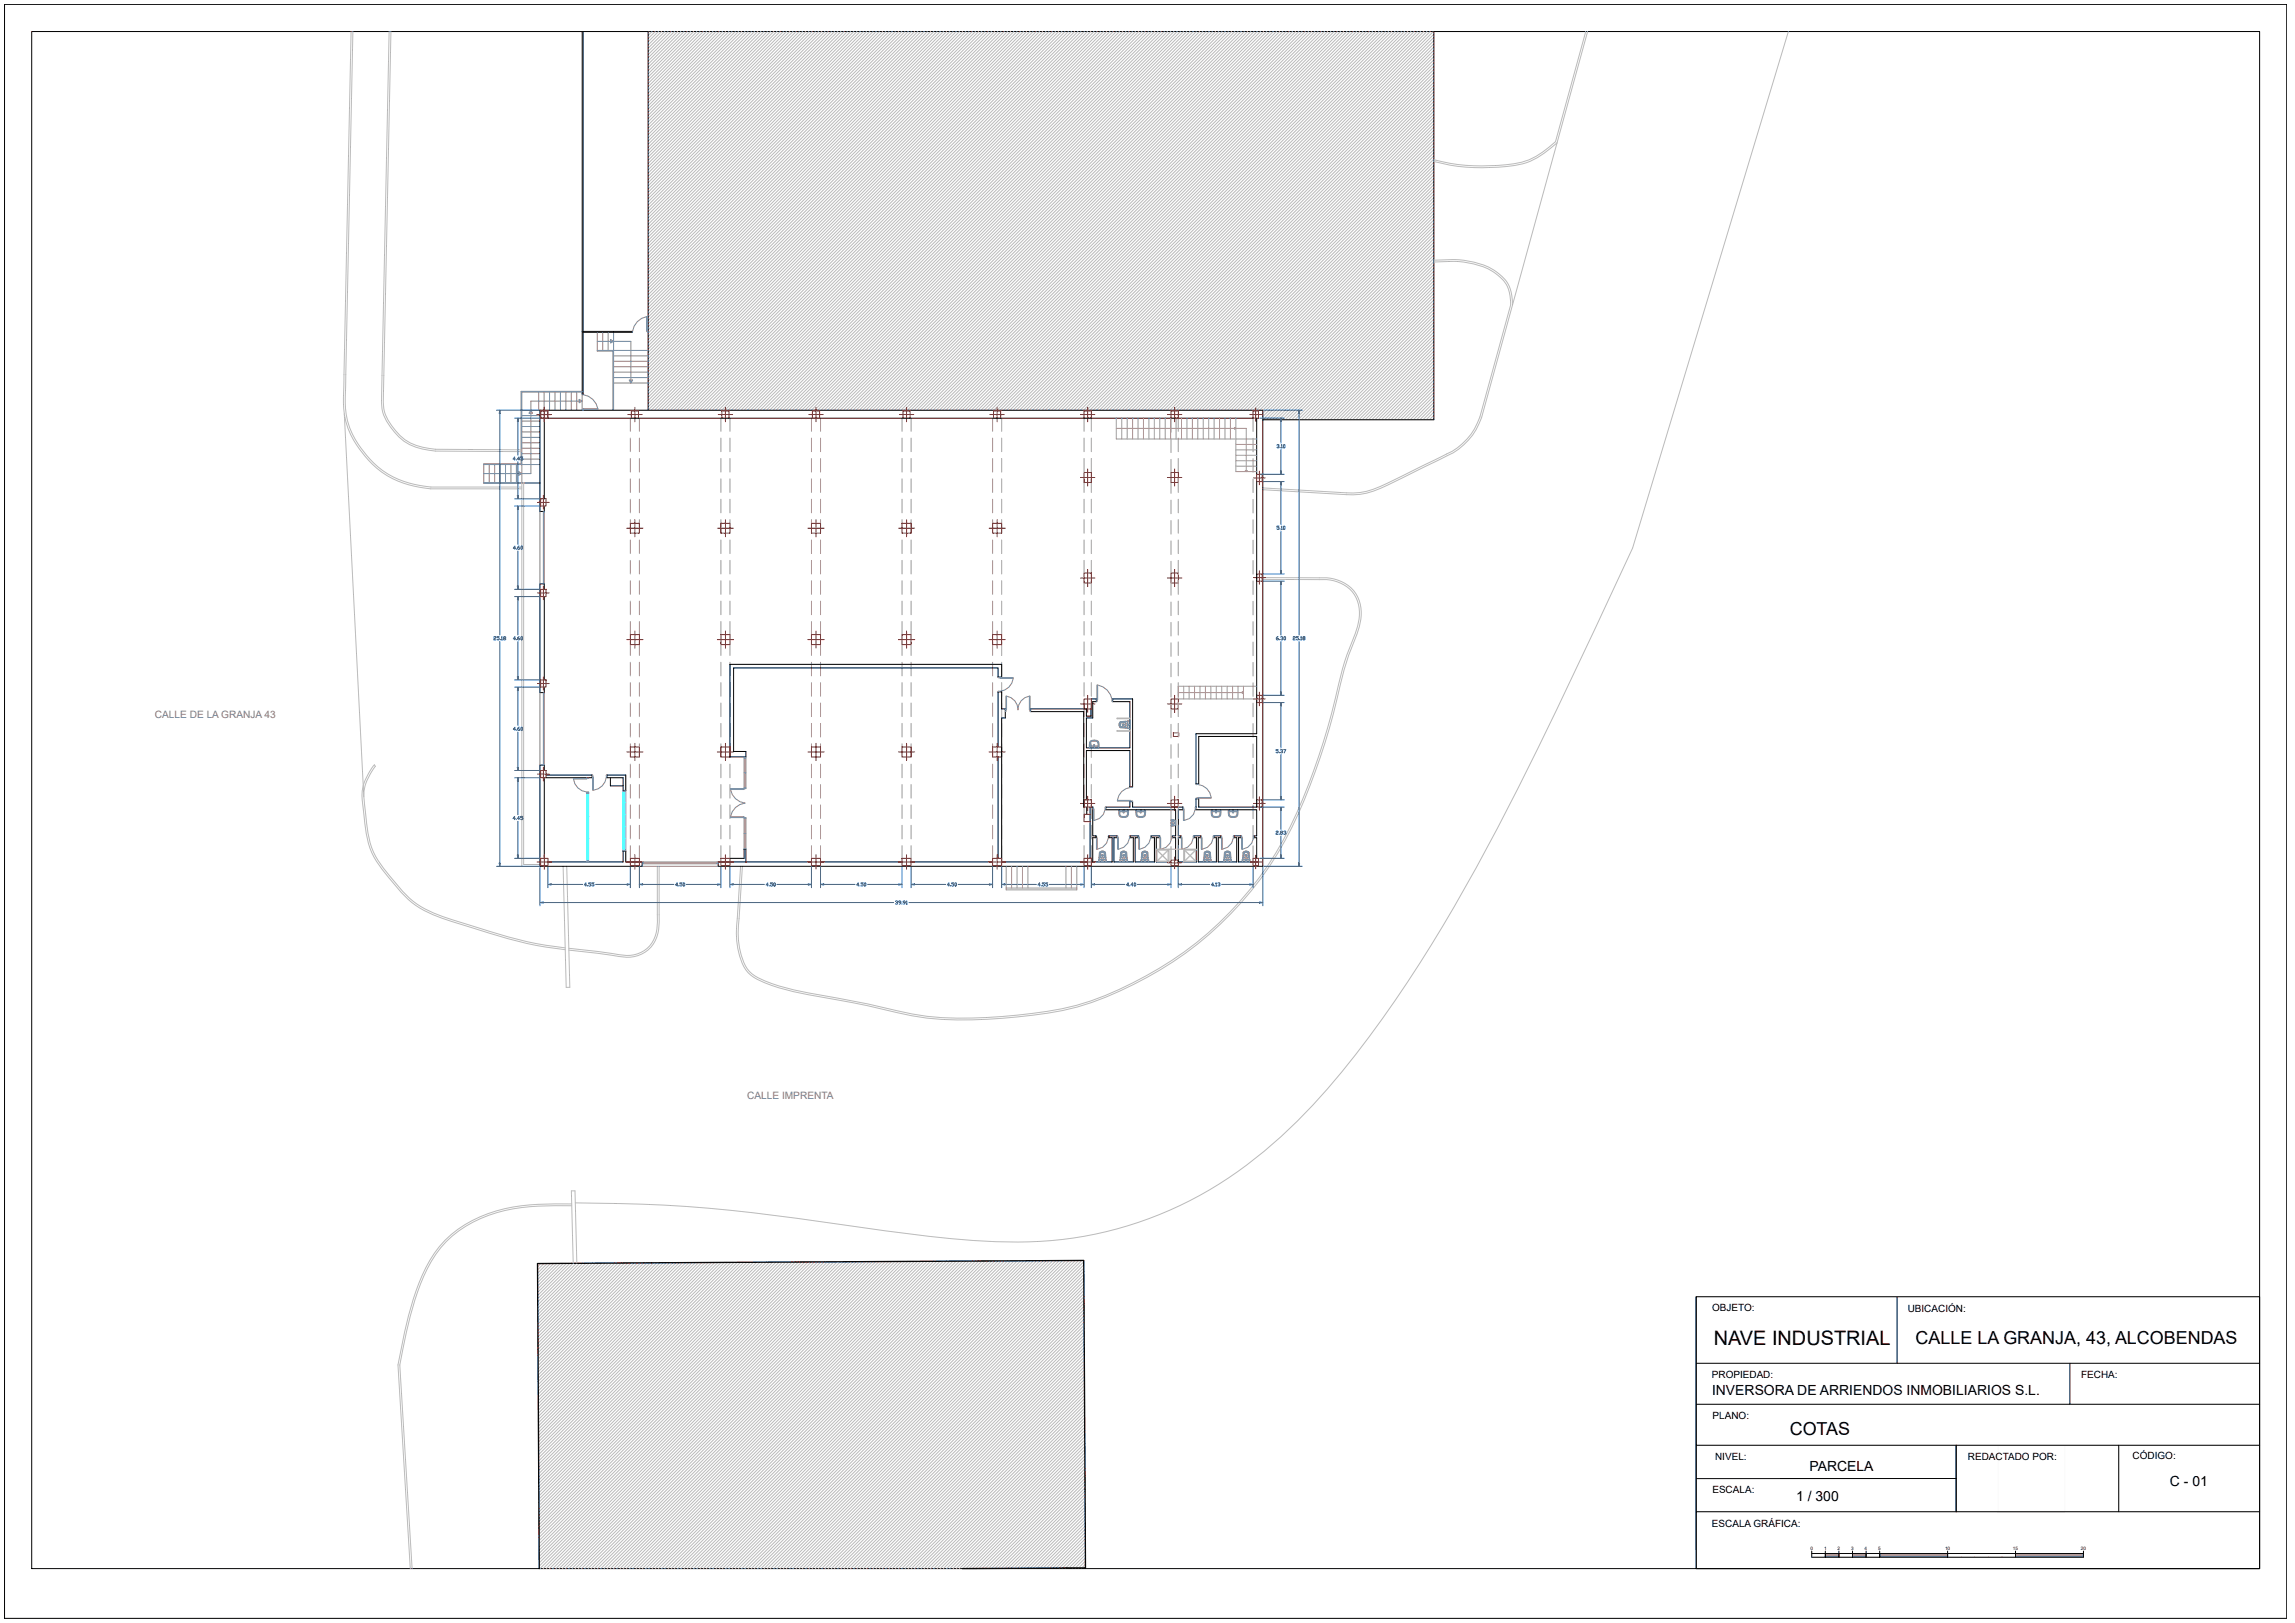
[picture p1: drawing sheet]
<svg xmlns="http://www.w3.org/2000/svg" width="420mm" height="297mm" viewBox="0 0 420 297" stroke-linecap="round" stroke-linejoin="round" font-family="sans-serif">
<defs><g id="words">
<text font-size="3.6" x="313.6" y="246.1">NAVE INDUSTRIAL</text>
<g font-size="3.3">
<text x="350.6" y="245.9">CALLE LA GRANJA, 43, ALCOBENDAS</text>
<text x="327.5" y="262.5">COTAS</text>
</g>
<g font-size="2.6">
<text x="313.3" y="255.3">INVERSORA DE ARRIENDOS INMOBILIARIOS S.L.</text>
<text x="331.1" y="269.1">PARCELA</text>
<text x="328.7" y="274.7">1 / 300</text>
<text x="397.1" y="272">C - 01</text>
</g>
<g font-size="1.9" fill="#767676">
<text x="28.4" y="131.3">CALLE DE LA GRANJA 43</text>
<text x="136.7" y="201.2">CALLE IMPRENTA</text>
</g>
<g font-size="1.8">
<text x="313.4" y="240">OBJETO:</text>
<text x="349.1" y="240.1">UBICACIÓN:</text>
<text x="313.3" y="252.2">PROPIEDAD:</text>
<text x="380.9" y="252.2">FECHA:</text>
<text x="313.4" y="259.7">PLANO:</text>
<text x="313.9" y="267.2">NIVEL:</text>
<text x="360.1" y="267.2">REDACTADO POR:</text>
<text x="390.3" y="267">CÓDIGO:</text>
<text x="313.4" y="273.3">ESCALA:</text>
<text x="313.3" y="279.5">ESCALA GRÁFICA:</text>
</g>
<g font-size=".9">
<text x="331.3" y="283.6">0</text>
<text x="333.8" y="283.6">1</text>
<text x="336.3" y="283.6">2</text>
<text x="338.7" y="283.6">3</text>
<text x="341.2" y="283.6">4</text>
<text x="343.7" y="283.6">5</text>
<text x="356" y="283.6">10</text>
<text x="368.4" y="283.6">15</text>
<text x="380.8" y="283.6">20</text>
</g>
</g></defs>
<!-- layer: Cartelas -->
<path d="M365.7 264.5h12.2v12.1h-12.2z" fill="none" stroke="#fafafa" stroke-width=".18"/>
<path d="M.8 .8h417.7v295.4h-417.7zM310.4 237.3v49.7h103.1M310.4 237.3h103.1v49.7h-103.1zM310.4 249.5h103.1M310.4 257h103.1M378.8 249.5v7.5M310.4 276.6h103.1M310.4 264.5h103.1M358 264.5v12.1M358 270.6h-47.6M331.6 283.8v1.2h2.4" fill="none" stroke="#000" stroke-width=".18"/>
<path d="M334.1 284.3h22.3v.6h-22.3z" fill="#989898"/>
<path d="M331.6 284.3h37.3M334 283.8v1.2h34.9M336.5 283.8v1.2M339 283.8v1.2M341.5 283.8v1.2M344 283.8v1.2M356.4 283.8v1.2" fill="none" stroke="#000" stroke-width=".18"/>
<path d="M368.9 284.3h12.4v.6h-12.4z" fill="#989898"/>
<path d="M5.8 5.8h407.7v281.2h-407.7zM347.2 237.3v12.2M358 264.5v12.1M387.7 264.5v12.1M368.9 283.8v1.2h12.4v-1.2M368.9 284.3h12.4" fill="none" stroke="#000" stroke-width=".18"/>
<!-- layer: Sombreados -->
<g fill="none" stroke="#bababa" stroke-width=".18">
<path d="M118.7 5.8l-.1 .1M119.3 5.8l-.7 .7M119.9 5.8l-1.3 1.3M120.5 5.8l-1.9 1.9M121.1 5.8l-2.5 2.4M121.7 5.8l-3.1 3M122.3 5.8l-3.7 3.6M122.8 5.8l-4.2 4.2M123.4 5.8l-4.8 4.8M124 5.8l-5.4 5.4M124.6 5.8l-6 6M125.2 5.8l-6.6 6.5"/>
<path d="M125.8 5.8l-7.2 7.1M126.4 5.8l-7.8 7.7M126.9 5.8l-8.3 8.3M127.5 5.8l-8.9 8.9M128.1 5.8l-9.5 9.5M128.7 5.8l-10.1 10.1M129.3 5.8l-10.7 10.6M129.9 5.8l-11.3 11.2M130.5 5.8l-11.9 11.8M131 5.8l-12.4 12.4M131.6 5.8l-13 13M132.2 5.8l-13.6 13.6"/>
<path d="M132.8 5.8l-14.2 14.2M133.4 5.8l-14.8 14.8M134 5.8l-15.4 15.3M134.6 5.8l-16 15.9M135.1 5.8l-16.5 16.5M135.7 5.8l-17.1 17.1M136.3 5.8l-17.7 17.7M136.9 5.8l-18.3 18.3M137.5 5.8l-18.9 18.9M138.1 5.8l-19.5 19.4M138.7 5.8l-20.1 20M139.2 5.8l-20.6 20.6"/>
<path d="M139.8 5.8l-21.2 21.2M140.4 5.8l-21.8 21.8M141 5.8l-22.4 22.4M141.6 5.8l-23 23M142.2 5.8l-23.6 23.5M142.8 5.8l-24.2 24.1M143.4 5.8l-24.8 24.7M143.9 5.8l-25.3 25.3M144.5 5.8l-25.9 25.9M145.1 5.8l-26.5 26.5M145.7 5.8l-27.1 27.1M146.3 5.8l-27.7 27.6"/>
<path d="M146.9 5.8l-28.3 28.2M147.5 5.8l-28.9 28.8M148 5.8l-29.4 29.4M148.6 5.8l-30 30M149.2 5.8l-30.6 30.6M149.8 5.8l-31.2 31.2M150.4 5.8l-31.8 31.7M151 5.8l-32.4 32.3M151.6 5.8l-33 32.9M152.1 5.8l-33.5 33.5M152.7 5.8l-34.1 34.1M153.3 5.8l-34.7 34.7"/>
<path d="M153.9 5.8l-35.3 35.3M154.5 5.8l-35.9 35.8M155.1 5.8l-36.5 36.4M155.7 5.8l-37.1 37M156.2 5.8l-37.6 37.6M156.8 5.8l-38.2 38.2M157.4 5.8l-38.8 38.8M158 5.8l-39.4 39.4M158.6 5.8l-40 39.9M159.2 5.8l-40.6 40.5M159.8 5.8l-41.2 41.1M160.3 5.8l-41.7 41.7"/>
<path d="M160.9 5.8l-42.3 42.3M161.5 5.8l-42.9 42.9M162.1 5.8l-43.5 43.5M162.7 5.8l-44.1 44M163.3 5.8l-44.7 44.6M163.9 5.8l-45.3 45.2M164.4 5.8l-45.8 45.8M165 5.8l-46.4 46.4M165.6 5.8l-47 47M166.2 5.8l-47.6 47.6M166.8 5.8l-48.2 48.2M167.4 5.8l-48.8 48.7"/>
<path d="M168 5.8l-49.4 49.3M168.5 5.8l-49.9 49.9M169.1 5.8l-50.5 50.5M169.7 5.8l-51.1 51.1M170.3 5.8l-51.7 51.7M170.9 5.8l-52.3 52.3M171.5 5.8l-52.9 52.8M172.1 5.8l-53.5 53.4M172.6 5.8l-54 54M173.2 5.8l-54.6 54.6M173.8 5.8l-55.2 55.2M174.4 5.8l-55.8 55.8"/>
<path d="M175 5.8l-56.4 56.4M175.6 5.8l-57 56.9M176.2 5.8l-57.6 57.5M176.8 5.8l-58.2 58.1M177.3 5.8l-58.7 58.7M177.9 5.8l-59.3 59.3M178.5 5.8l-59.9 59.9M179.1 5.8l-60.5 60.5M179.7 5.8l-61.1 61M180.3 5.8l-61.7 61.6M180.9 5.8l-62.3 62.2M181.4 5.8l-62.8 62.8"/>
<path d="M182 5.8l-63.4 63.4M182.6 5.8l-64 64M183.2 5.8l-64.6 64.6M183.8 5.8l-65.2 65.1M184.4 5.8l-65.8 65.7M185 5.8l-66.4 66.3M185.5 5.8l-66.9 66.9M186.1 5.8l-67.5 67.5M186.7 5.8l-68.1 68.1M187.3 5.8l-68.7 68.7M187.9 5.8l-69.3 69.2M188.5 5.8l-69.3 69.3"/>
<path d="M189.1 5.8l-69.3 69.3M189.6 5.8l-69.2 69.3M190.2 5.8l-69.3 69.3M190.8 5.8l-69.3 69.3M191.4 5.8l-69.3 69.3M192 5.8l-69.3 69.3M192.6 5.8l-69.3 69.3M193.2 5.8l-69.3 69.3M193.7 5.8l-69.2 69.3M194.3 5.8l-69.3 69.3M194.9 5.8l-69.3 69.3M195.5 5.8l-69.3 69.3"/>
<path d="M196.1 5.8l-69.3 69.3M196.7 5.8l-69.3 69.3M197.3 5.8l-69.3 69.3M197.8 5.8l-69.2 69.3M198.4 5.8l-69.3 69.3M199 5.8l-69.3 69.3M199.6 5.8l-69.3 69.3M200.2 5.8l-69.3 69.3M200.8 5.8l-69.3 69.3M201.4 5.8l-69.3 69.3M201.9 5.8l-69.2 69.3M202.5 5.8l-69.3 69.3"/>
<path d="M203.1 5.8l-69.3 69.3M203.7 5.8l-69.3 69.3M204.3 5.8l-69.3 69.3M204.9 5.8l-69.3 69.3M205.5 5.8l-69.3 69.3M206.1 5.8l-69.3 69.3M206.6 5.8l-69.3 69.3M207.2 5.8l-69.3 69.3M207.8 5.8l-69.3 69.3M208.4 5.8l-69.3 69.3M209 5.8l-69.3 69.3M209.6 5.8l-69.3 69.3"/>
<path d="M210.2 5.8l-69.3 69.3M210.7 5.8l-69.3 69.3M211.3 5.8l-69.3 69.3M211.9 5.8l-69.3 69.3M212.5 5.8l-69.3 69.3M213.1 5.8l-69.3 69.3M213.7 5.8l-69.3 69.3M214.3 5.8l-69.3 69.3M214.8 5.8l-69.3 69.3M215.4 5.8l-69.3 69.3M216 5.8l-69.3 69.3M216.6 5.8l-69.3 69.3"/>
<path d="M217.2 5.8l-69.3 69.3M217.8 5.8l-69.3 69.3M218.4 5.8l-69.3 69.3M218.9 5.8l-69.2 69.3M219.5 5.8l-69.3 69.3M220.1 5.8l-69.3 69.3M220.7 5.8l-69.3 69.3M221.3 5.8l-69.3 69.3M221.9 5.8l-69.3 69.3M222.5 5.8l-69.3 69.3M223 5.8l-69.2 69.3M223.6 5.8l-69.3 69.3"/>
<path d="M224.2 5.8l-69.3 69.3M224.8 5.8l-69.3 69.3M225.4 5.8l-69.3 69.3M226 5.8l-69.3 69.3M226.6 5.8l-69.3 69.3M227.1 5.8l-69.2 69.3M227.7 5.8l-69.3 69.3M228.3 5.8l-69.3 69.3M228.9 5.8l-69.3 69.3M229.5 5.8l-69.3 69.3M230.1 5.8l-69.3 69.3M230.7 5.8l-69.3 69.3"/>
<path d="M231.2 5.8l-69.2 69.3M231.8 5.8l-69.3 69.3M232.4 5.8l-69.3 69.3M233 5.8l-69.3 69.3M233.6 5.8l-69.3 69.3M234.2 5.8l-69.3 69.3M234.8 5.8l-69.3 69.3M235.4 5.8l-69.3 69.3M235.9 5.8l-69.3 69.3M236.5 5.8l-69.3 69.3M237.1 5.8l-69.3 69.3M237.7 5.8l-69.3 69.3"/>
<path d="M238.3 5.8l-69.3 69.3M238.9 5.8l-69.3 69.3M239.5 5.8l-69.3 69.3M240 5.8l-69.3 69.3M240.6 5.8l-69.3 69.3M241.2 5.8l-69.3 69.3M241.8 5.8l-69.3 69.3M242.4 5.8l-69.3 69.3M243 5.8l-69.3 69.3M243.6 5.8l-69.3 69.3M244.1 5.8l-69.3 69.3M244.7 5.8l-69.3 69.3"/>
<path d="M245.3 5.8l-69.3 69.3M245.9 5.8l-69.3 69.3M246.5 5.8l-69.3 69.3M247.1 5.8l-69.3 69.3M247.7 5.8l-69.3 69.3M248.2 5.8l-69.3 69.3M248.8 5.8l-69.3 69.3M249.4 5.8l-69.3 69.3M250 5.8l-69.3 69.3M250.6 5.8l-69.3 69.3M251.2 5.8l-69.3 69.3M251.8 5.8l-69.3 69.3"/>
<path d="M252.3 5.8l-69.2 69.3M252.9 5.8l-69.3 69.3M253.5 5.8l-69.3 69.3M254.1 5.8l-69.3 69.3M254.7 5.8l-69.3 69.3M255.3 5.8l-69.3 69.3M255.9 5.8l-69.3 69.3M256.4 5.8l-69.2 69.3M257 5.8l-69.3 69.3M257.6 5.8l-69.3 69.3M258.2 5.8l-69.3 69.3M258.8 5.8l-69.3 69.3"/>
<path d="M259.4 5.8l-69.3 69.3M260 5.8l-69.3 69.3M260.5 5.8l-69.2 69.3M261.1 5.8l-69.3 69.3M261.7 5.8l-69.3 69.3M262.3 5.8l-69.3 69.3M262.4 6.3l-68.8 68.8M262.4 6.8l-68.2 68.3M262.4 7.4l-67.6 67.7M262.4 8l-67 67.1M262.4 8.6l-66.5 66.5M262.4 9.2l-65.9 65.9"/>
<path d="M262.4 9.8l-65.3 65.3M262.4 10.4l-64.7 64.7M262.4 10.9l-64.1 64.2M262.4 11.5l-63.5 63.6M262.4 12.1l-62.9 63M262.4 12.7l-62.4 62.4M262.4 13.3l-61.8 61.8M262.4 13.9l-61.2 61.2M262.4 14.5l-60.6 60.6M262.4 15l-60 60.1M262.4 15.6l-59.4 59.5M262.4 16.2l-58.8 58.9"/>
<path d="M262.4 16.8l-58.3 58.3M262.4 17.4l-57.7 57.7M262.4 18l-57.1 57.1M262.4 18.6l-56.5 56.5M262.4 19.1l-55.9 56M262.4 19.7l-55.3 55.4M262.4 20.3l-54.7 54.8M262.4 20.9l-54.2 54.2M262.4 21.5l-53.6 53.6M262.4 22.1l-53 53M262.4 22.7l-52.4 52.4M262.4 23.2l-51.8 51.9"/>
<path d="M262.4 23.8l-51.2 51.3M262.4 24.4l-50.6 50.7M262.4 25l-50 50.1M262.4 25.6l-49.5 49.5M262.4 26.2l-48.9 48.9M262.4 26.8l-48.3 48.3M262.4 27.4l-47.7 47.7M262.4 27.9l-47.1 47.2M262.4 28.5l-46.5 46.6M262.4 29.1l-45.9 46M262.4 29.7l-45.4 45.4M262.4 30.3l-44.8 44.8"/>
<path d="M262.4 30.9l-44.2 44.2M262.4 31.5l-43.6 43.6M262.4 32l-43 43.1M262.4 32.6l-42.4 42.5M262.4 33.2l-41.8 41.9M262.4 33.8l-41.3 41.3M262.4 34.4l-40.7 40.7M262.4 35l-40.1 40.1M262.4 35.6l-39.5 39.5M262.4 36.1l-38.9 39M262.4 36.7l-38.3 38.4M262.4 37.3l-37.7 37.8"/>
<path d="M262.4 37.9l-37.2 37.2M262.4 38.5l-36.6 36.6M262.4 39.1l-36 36M262.4 39.7l-35.4 35.4M262.4 40.2l-34.8 34.9M262.4 40.8l-34.2 34.3M262.4 41.4l-33.6 33.7M262.4 42l-33.1 33.1M262.4 42.6l-32.5 32.5M262.4 43.2l-31.9 31.9M262.4 43.8l-31.3 31.3M262.4 44.3l-31.3 31.3"/>
<path d="M262.4 44.9l-31.3 31.3M262.4 45.5l-31.3 31.3M262.4 46.1l-30.7 30.7M262.4 46.7l-30.1 30.1M262.4 47.3l-29.5 29.5M262.4 47.9l-28.9 28.9M262.4 48.4l-28.4 28.4M262.4 49l-27.8 27.8M262.4 49.6l-27.2 27.2M262.4 50.2l-26.6 26.6M262.4 50.8l-26 26M262.4 51.4l-25.4 25.4"/>
<path d="M262.4 52l-24.8 24.8M262.4 52.5l-24.3 24.3M262.4 53.1l-23.7 23.7M262.4 53.7l-23.1 23.1M262.4 54.3l-22.5 22.5M262.4 54.9l-21.9 21.9M262.4 55.5l-21.3 21.3M262.4 56.1l-20.7 20.7M262.4 56.7l-20.2 20.1M262.4 57.2l-19.6 19.6M262.4 57.8l-19 19M262.4 58.4l-18.4 18.4"/>
<path d="M262.4 59l-17.8 17.8M262.4 59.6l-17.2 17.2M262.4 60.2l-16.6 16.6M262.4 60.8l-16.1 16M262.4 61.3l-15.5 15.5M262.4 61.9l-14.9 14.9M262.4 62.5l-14.3 14.3M262.4 63.1l-13.7 13.7M262.4 63.7l-13.1 13.1M262.4 64.3l-12.5 12.5M262.4 64.9l-12 11.9M262.4 65.4l-11.4 11.4"/>
<path d="M262.4 66l-10.8 10.8M262.4 66.6l-10.2 10.2M262.4 67.2l-9.6 9.6M262.4 67.8l-9 9M262.4 68.4l-8.4 8.4M262.4 69l-7.9 7.8M262.4 69.5l-7.3 7.3M262.4 70.1l-6.7 6.7M262.4 70.7l-6.1 6.1M262.4 71.3l-5.5 5.5M262.4 71.9l-4.9 4.9M262.4 72.5l-4.3 4.3"/>
<path d="M262.4 73.1l-3.8 3.7M262.4 73.6l-3.2 3.2M262.4 74.2l-2.6 2.6M262.4 74.8l-2 2M262.4 75.4l-1.4 1.4M262.4 76l-.8 .8M262.4 76.6l-.2 .2M98.4 231.2h.1M99 231.2l-.6 .6M99.6 231.2l-1.2 1.2M100.2 231.2l-1.8 1.8M100.7 231.2l-2.3 2.4"/>
<path d="M101.3 231.2l-2.9 2.9M101.9 231.2l-3.5 3.5M102.5 231.2l-4.1 4.1M103.1 231.2l-4.7 4.7M103.7 231.2l-5.3 5.3M104.3 231.2l-5.9 5.9M104.9 231.2l-6.5 6.4M105.5 231.2l-7.1 7M106 231.2l-7.6 7.6M106.6 231.2l-8.2 8.2M107.2 231.2l-8.8 8.8M107.8 231.2l-9.4 9.4"/>
<path d="M108.4 231.2l-10 9.9M109 231.2l-10.6 10.5M109.6 231.2l-11.2 11.1M110.2 231.1l-11.8 11.8M110.8 231.1l-12.4 12.4M111.4 231.1l-13 13M111.9 231.1l-13.5 13.5M112.5 231.1l-14 14.1M113.1 231.1l-14.6 14.7M113.7 231.1l-15.2 15.3M114.3 231.1l-15.8 15.9M114.9 231.1l-16.4 16.5"/>
<path d="M115.5 231.1l-17 17M116.1 231.1l-17.6 17.6M116.7 231.1l-18.2 18.2M117.3 231.1l-18.8 18.8M117.8 231.1l-19.3 19.4M118.4 231.1l-19.9 19.9M119 231.1l-20.5 20.5M119.6 231.1l-21.1 21.1M120.2 231.1l-21.7 21.7M120.8 231.1l-22.3 22.3M121.4 231.1l-22.9 22.9M122 231.1l-23.5 23.4"/>
<path d="M122.6 231.1l-24.1 24M123.2 231.1l-24.7 24.6M123.7 231.1l-25.2 25.2M124.3 231.1l-25.8 25.8M124.9 231.1l-26.4 26.4M125.5 231.1l-27 26.9M126.1 231.1l-27.6 27.5M126.7 231l-28.2 28.2M127.3 231l-28.8 28.8M127.9 231l-29.4 29.4M128.5 231l-30 30M129 231l-30.5 30.5"/>
<path d="M129.6 231l-31.1 31.1M130.2 231l-31.7 31.7M130.8 231l-32.2 32.3M131.4 231l-32.8 32.9M132 231l-33.4 33.4M132.6 231l-34 34M133.2 231l-34.6 34.6M133.8 231l-35.2 35.2M134.3 231l-35.7 35.8M134.9 231l-36.3 36.4M135.5 231l-36.9 36.9M136.1 231l-37.5 37.5"/>
<path d="M136.7 231l-38.1 38.1M137.3 231l-38.7 38.7M137.9 231l-39.3 39.3M138.5 231l-39.9 39.9M139.1 231l-40.5 40.4M139.6 231l-41 41M140.2 231l-41.6 41.6M140.8 231l-42.2 42.2M141.4 231l-42.8 42.8M142 231l-43.4 43.4M142.6 231l-44 43.9M143.2 231l-44.6 44.5"/>
<path d="M143.8 231l-45.2 45.1M144.4 231l-45.8 45.7M145 230.9l-46.4 46.4M145.5 230.9l-46.9 47M146.1 230.9l-47.5 47.5M146.7 230.9l-48.1 48.1M147.3 230.9l-48.7 48.7M147.9 230.9l-49.3 49.3M148.5 230.9l-49.9 49.9M149.1 230.9l-50.4 50.4M149.7 230.9l-51 51M150.3 230.9l-51.6 51.6"/>
<path d="M150.8 230.9l-52.1 52.2M151.4 230.9l-52.7 52.8M152 230.9l-53.3 53.4M152.6 230.9l-53.9 53.9M153.2 230.9l-54.5 54.5M153.8 230.9l-55.1 55.1M154.4 230.9l-55.7 55.7M155 230.9l-56.2 56.1M155.6 230.9l-56.2 56.1M156.1 230.9l-56.1 56.1M156.7 230.9l-56.1 56.1M157.3 230.9l-56.1 56.1"/>
<path d="M157.9 230.9l-56.2 56.1M158.5 230.9l-56.2 56.1M159.1 230.9l-56.2 56.1M159.7 230.9l-56.2 56.1M160.3 230.9l-56.2 56.1M160.9 230.9l-56.2 56.1M161.4 230.9l-56.1 56.1M162 230.9l-56.2 56.1M162.6 230.9l-56.2 56.1M163.2 230.8l-56.2 56.2M163.8 230.8l-56.2 56.2M164.4 230.8l-56.2 56.2"/>
<path d="M165 230.8l-56.2 56.2M165.6 230.8l-56.2 56.2M166.2 230.8l-56.2 56.2M166.8 230.8l-56.3 56.2M167.3 230.8l-56.2 56.2M167.9 230.8l-56.2 56.2M168.5 230.8l-56.2 56.2M169.1 230.8l-56.2 56.2M169.7 230.8l-56.2 56.2M170.3 230.8l-56.2 56.2M170.9 230.8l-56.3 56.2M171.5 230.8l-56.3 56.2"/>
<path d="M172.1 230.8l-56.3 56.2M172.6 230.8l-56.2 56.2M173.2 230.8l-56.2 56.2M173.8 230.8l-56.2 56.2M174.4 230.8l-56.2 56.2M175 230.8l-56.3 56.2M175.6 230.8l-56.3 56.2M176.2 230.8l-56.3 56.2M176.8 230.8l-56.3 56.2M177.4 230.8l-56.3 56.2M177.9 230.8l-56.2 56.2M178.5 230.8l-56.2 56.2"/>
<path d="M179.1 230.8l-56.3 56.2M179.7 230.8l-56.3 56.2M180.3 230.8l-56.3 56.2M180.9 230.8l-56.3 56.2M181.5 230.7l-56.3 56.3M182.1 230.7l-56.3 56.3M182.7 230.7l-56.3 56.3M183.2 230.7l-56.3 56.3M183.8 230.7l-56.3 56.3M184.4 230.7l-56.3 56.3M185 230.7l-56.3 56.3M185.6 230.7l-56.3 56.3"/>
<path d="M186.2 230.7l-56.3 56.3M186.8 230.7l-56.3 56.3M187.4 230.7l-56.4 56.3M188 230.7l-56.4 56.3M188.6 230.7l-56.4 56.3M189.1 230.7l-56.3 56.3M189.7 230.7l-56.3 56.3M190.3 230.7l-56.3 56.3M190.9 230.7l-56.3 56.3M191.5 230.7l-56.4 56.3M192.1 230.7l-56.4 56.3M192.7 230.7l-56.4 56.3"/>
<path d="M193.3 230.7l-56.4 56.3M193.9 230.7l-56.4 56.3M194.4 230.7l-56.3 56.3M195 230.7l-56.3 56.3M195.6 230.7l-56.4 56.3M196.2 230.7l-56.4 56.3M196.8 230.7l-56.4 56.3M197.4 230.7l-56.4 56.3M198 230.7l-56.4 56.3M198.3 230.9l-56.1 56.1M198.3 231.5l-55.5 55.5M198.3 232.1l-54.9 54.9"/>
<path d="M198.3 232.6l-54.4 54.4M198.3 233.2l-53.8 53.8M198.4 233.8l-53.3 53.2M198.4 234.4l-52.7 52.6M198.4 235l-52.1 52M198.4 235.6l-51.5 51.4M198.4 236.1l-50.9 50.9M198.4 236.7l-50.4 50.3M198.4 237.3l-49.8 49.7M198.4 237.9l-49.2 49.1M198.4 238.5l-48.6 48.5M198.4 239l-48 48"/>
<path d="M198.4 239.6l-47.4 47.4M198.4 240.2l-46.8 46.8M198.4 240.8l-46.3 46.2M198.4 241.4l-45.7 45.6M198.4 242l-45.1 45M198.4 242.5l-44.5 44.5M198.4 243.1l-43.9 43.9M198.4 243.7l-43.3 43.3M198.4 244.3l-42.7 42.7M198.4 244.9l-42.2 42.1M198.4 245.5l-41.6 41.5M198.4 246l-41 41"/>
<path d="M198.4 246.6l-40.4 40.4M198.4 247.2l-39.8 39.8M198.4 247.8l-39.2 39.2M198.4 248.4l-38.6 38.6M198.4 248.9l-38.1 38.1M198.4 249.5l-37.5 37.5M198.4 250.1l-36.9 36.9M198.4 250.7l-36.3 36.3M198.5 251.3l-35.8 35.7M198.5 251.9l-35.2 35.1M198.5 252.4l-34.6 34.6M198.5 253l-34.1 34"/>
<path d="M198.5 253.6l-33.5 33.4M198.5 254.2l-32.9 32.8M198.5 254.8l-32.3 32.2M198.5 255.4l-31.7 31.6M198.5 255.9l-31.1 31.1M198.5 256.5l-30.5 30.5M198.5 257.1l-30 29.9M198.5 257.7l-29.4 29.3M198.5 258.3l-28.8 28.7M198.5 258.9l-28.2 28.1M198.5 259.4l-27.6 27.6M198.5 260l-27 27"/>
<path d="M198.5 260.6l-26.4 26.4M198.5 261.2l-25.8 25.8M198.5 261.8l-25.3 25.2M198.5 262.3l-24.7 24.7M198.5 262.9l-24.1 24.1M198.5 263.5l-23.5 23.5M198.5 264.1l-22.9 22.9M198.5 264.7l-22.3 22.3M198.5 265.3l-21.7 21.7M198.5 265.8l-21.2 21.2M198.5 266.4l-20.6 20.6M198.5 267l-20 20"/>
<path d="M198.5 267.6l-19.4 19.4M198.6 268.2l-18.9 18.8M198.6 268.8l-18.3 18.2M198.6 269.3l-17.7 17.7M198.6 269.9l-17.1 17.1M198.6 270.5l-16.5 16.5M198.6 271.1l-16 15.9M198.6 271.7l-15.4 15.3M198.6 272.3l-14.8 14.7M198.6 272.8l-14.2 14.2M198.6 273.4l-13.6 13.6M198.6 274l-13 13"/>
<path d="M198.6 274.6l-12.4 12.4M198.6 275.2l-11.8 11.8M198.6 275.8l-11.2 11.2M198.6 276.3l-10.6 10.7M198.6 276.9l-10.1 10.1M198.6 277.5l-9.5 9.5M198.6 278.1l-8.9 8.9M198.6 278.7l-8.3 8.3M198.6 279.3l-7.7 7.7M198.6 279.8l-7.1 7.2M198.6 280.4l-6.5 6.6M198.6 281l-5.9 6"/>
<path d="M198.6 281.6l-5.3 5.4M198.6 282.2l-4.8 4.7M198.6 282.7l-4.2 4.2M198.6 283.3l-3.6 3.6M198.6 283.9l-3 3M198.6 284.5l-2.4 2.4M198.6 285.1l-1.8 1.8M198.6 285.7l-1.2 1.2M198.6 286.2l-.6 .7M198.6 286.8v.1"/>
</g>
<!-- layer: PG-LI -->
<path d="M98.7 287l-.3-55.8 99.9-.5 .3 56.2-22.5 .1" fill="none" stroke="#000" stroke-width=".25"/>
<!-- layer: Muros -->
<g fill="none" stroke="#000" stroke-width=".18">
<path d="M106.5 5.8v66.3h.2v-11.3h8.9v-.2h-8.9v-54.8M118.6 5.8v69.3M262.4 5.8v71h-31.3M99.6 76.5v14.8M100.3 76.5h129M230 76.5v10.3M99.6 92.6v1h-.8v-18.5h132.3v83.4h-99.7v-.8h17.1M230 88.1v46.2h-11.1v9.1h.5v-8.6h10.6v12.9h-10.6v-1.5h-.5v2h11.1v4.8h-.5v.3h.5v3.8M99.6 107.8v-.9h-.8v19.8h.8v-1M99.6 109.2v15.2M133.6 121.6h49.7v2.3h-.7v-1.7h-48.3v15.3h2.2v1h-2.9zM182.6 136.7v-10.1h.7v3.1h.7v1.7h-.7v26.3h15"/>
<path d="M182.6 138.5v18.6M199.6 129.7v1.4h-.8v-1.4h-10.2v.5h9.7l.1 17.5M199.7 127.9h.9v.5h-.6v3h-1.2v5.5h8v-8.5h-3.2v-.5h3.7v16.1h-.5v-6.6h-8v9M99.6 141v-1h-.8v18.5h18.7v-.8h-3v-2h-.5v2h-13.7M99.6 142.3v14.8M99.9 141.8h8.5v.5h-8.5M111.1 141.8h3.4v2.8h-.5v-2.3h-2.9zM111.7 142.3v1.5h2.3M133.6 157.1h2.6v-1.7h.3v2.3M150.2 157.7h14.9M166.7 157.7h15M198.4 157.7h.7"/>
<path d="M198.9 147.7v1.3M199.5 147.7v9.4M199.7 147.7h.3v5.3h.6v.3h-.6v4.4h3.5v-4.4h-.6v-.3h1.5v.3h-.5v4.4h3.5v-4.4h-.6v-.3h1.5v.3h-.6v4.4h3.6v-4.4h-.6v-.3h1.5v.3h-.6v4.4h2.7M215.1 157.4v-4.1h-.5v-.3h.5v-4.8h-12.7v-.5h4.4v-1h.5v1h9.2v.5h-.9v4.8h.5v.3h-.5v4.4h3.4v-4.4h-.5v-.3h1.3v.3h-.5v4.4h3.3v-4.4h-.5v-.3h1.3v.3h-.5v4.4h3.4v-4.4h-.5v-.3h1.3v.3h-.4v4.4h3.6M218.9 147.7h.1"/>
</g>
<g fill="none" stroke="#808080" stroke-width=".18">
<path d="M95.5 75.1h3.3M95.5 76.1h3.3M95.5 77.1h3.3M95.5 78h3.3M95.5 79h3.3M97.2 75.1l.3 .5h-.7zM98.6 71.7v3.4M99.6 71.7v3.4M100.6 71.7v3.4M101.6 71.7v3.4M102.6 71.7v3.4M103.6 71.7v3.4"/>
<path d="M104.6 71.7v3.4M105.5 71.7v3.4M106 73.1l.5 .3-.5 .3zM106.5 71.7h-11v16.6M106.5 72.1v3M106.5 71.6h-11.1v13.4M106.5 73.4h-9.3v13.3h-8.7M109.3 64.1h9.3M109.3 60.8v3.5h2.9v10.8M109.3 62.5h6.2v7.6M110.3 60.8v3.3M111.3 60.8v3.3"/>
<path d="M111.8 62.1l.5 .4-.6 .3zM112.3 70.1h6.3M112.3 60.8v14.3M112.3 69.1h6.3M112.3 68.1h6.3M112.3 67.1h6.3M112.3 66.1h6.3M112.3 65.1h6.3M115.1 69.5l.7 .1-.3 .5zM88.5 85h10.3M88.5 88.3h10.3M89.5 85v3.3"/>
<path d="M90.5 85v3.3M91.5 85v3.3M92.5 85v3.3M93.5 85v3.3M94.5 85v3.3M95 86.3l.5 .4-.6 .3zM95.5 80h3.3M95.5 81h3.3M95.5 82h3.3M95.5 83h3.3M95.5 84h3.3M95.5 84.9h-7v3.6h10.3"/>
</g>
<!-- layer: Carpinteria  -->
<g fill="none" stroke="#808080" stroke-width=".18">
<path d="M118.3 57.9h.2v2.7h-.2zM118.4 57.9a3.2 3.2 0 0 0-2.6 2.7M106.5 72.1v.1h.2v-.1M106.5 75.1v-.2h.2v.2M106.7 72.2a3.2 3.2 0 0 1 2.7 2.6M106.7 74.8h2.7v.1h-2.7zM115.6 60.6h.2v.2h-.2M118.6 60.6h-.1v.2h.1M98.8 93.6v13.3M99.4 93.6v13.3M99.4 93.8h.2M99.6 93.6v13.3"/>
<path d="M99.4 106.7h.2M98.8 126.7v13.3M99.4 126.7v13.3M99.4 139.8h.2M99.4 126.9h.2M99.6 126.7v13.3M136.2 138.5v5.8h.3v-5.8M136.2 138.7h.3M136.3 138.7v5.4M182.6 123.9v.1h.4v-.1M182.6 126.6v-.1h.4v.1M183 124h2.4v.1h-2.4z"/>
<path d="M184 129.9l.1 .1v.2h-.1M184.1 127.4h.1v2.5h-.1zM184.2 127.4a2.49 2.49 0 0 1 2.1 2.5 2.49 2.49 0 0 1 2.1-2.5M185.4 124.1a2.72 2.72 0 0 1-2.4 2.4M188.4 127.4h.1v2.5h-.1zM188.6 129.9l-.1 .1v.2h.1M200.6 128.1l.2 .1v.2h-.2M200.7 125.4h.2v2.7h-.2zM200.9 125.4a3.3 3.3 0 0 1 2.6 2.7M203.6 128.1l-.1 .1v.2h.1M104.9 142.4h2.5v.2h-2.5zM104.9 142.6a2.72 2.72 0 0 0 2.5 2.3"/>
<path d="M107.4 142.3l.1 .2h.2v-.2M107.4 144.9h.3v.1h-.3zM107.4 157.7v-.1h.3v.1M107.4 145.2h.3M108.4 141.8h.1v.4h-.1M108.5 142.2h.1v2.4h-.1zM111 142.2a2.72 2.72 0 0 1-2.4 2.4M111.1 141.8h-.2l.1 .4h.1M114 144.6v.2h.4v-.2M114 155.7v-.1h.4v.1M114.5 144.6v11.1M117.5 158.5h13.9"/>
<path d="M117.5 157.7h13.9M117.5 158.1h13.9M117.7 157.9h13.6M117.7 157.7v.4M131.3 157.7v.4M133.7 149.4h2.5v.2h-2.5zM133.7 144.5a3 3 0 0 0 2.6 2.5 3 3 0 0 0-2.6 2.4M133.7 144.3h2.5v.2h-2.5zM136.2 155.4v-5.8h.3v5.8M136.2 149.8h.3M136.2 144.1h.3M136.2 155.3h.3"/>
<path d="M136.2 152.5h.3M136.2 141.4h.3M136.3 149.8v5.5M200 147.7h.1v.3h-.1M200.1 148h.1v2.1h-.1zM200.6 153h.1v.3h-.1M200.7 153.3h.1v2.1h-.1zM202.3 148l-.4 1-.7 .8-1 .3M202.4 147.7h-.2l.1 .3h.1M202.8 153.3l-.3 1-.7 .7-1 .4M202.9 153h-.1v.3h.1M204.4 153h.2l-.1 .3h-.1"/>
<path d="M204.5 146.5h2.4v.1h-2.4zM204.5 153.3h.2v2.1h-.2zM206.7 153.3l-.3 1-.7 .7-1 .4M206.8 153h-.1v.3h.1M206.9 146.7l.2-.1h.2v.1M206.9 144l.2 .1h.2v-.1M206.9 144.1a2.72 2.72 0 0 0-2.4 2.4M208.3 153h.1v.3h-.1M208.4 153.3h.1v2.1h-.1zM210.6 153.3l-.3 1-.8 .7-1 .4M210.7 153h-.1v.3h.1M212.2 153h.1v.3h-.1"/>
<path d="M212.3 153.3h.1v2.1h-.1zM214.5 153.3l-.4 1-.7 .7-1 .4M214.6 153h-.2l.1 .3h.1M216.1 153h.1v.3h-.1M216.2 153.3h.1v2.1h-.1zM216.5 147.7h.1v.3h-.1M216.6 148h.1v2.1h-.1zM218.4 153.3l-.3 1-.8 .7-1 .4M218.5 153h-.1v.3h.1M218.8 148l-.4 1-.7 .8-1 .3M218.9 147.7h-.2l.1 .3h.1M218.9 146.2v-.2l.3 .1v.1"/>
<path d="M218.9 143.4v.2l.3-.1v-.1M219.2 145.9h2.5v.2h-2.5zM219.2 143.5a2.72 2.72 0 0 1 2.5 2.4M219.8 153h.1v.3h-.1M219.9 153.3h.1v2.1h-.1zM222 153.3l-.3 1-.7 .7-1 .4M222.1 153h-.1v.3h.1M223.4 153h.2l-.1 .3h-.1M223.5 153.3h.2v2.1h-.2zM225.7 153.3l-.3 1-.7 .7-1 .4M225.8 153h-.1v.3h.1M227.1 153h.2l-.1 .3h-.1"/>
<path d="M227.2 153.3h.2v2.1h-.2zM229.4 153.3l-.3 1-.8 .7-.9 .4M229.5 153h-.1v.3h.1"/>
</g>
<!-- layer: Aceras -->
<g fill="none" stroke="#bababa" stroke-width=".18">
<path d="M64.2 5.8l-1.3 64a28.1 28.1 0 0 0 .4 7.3 16.9 16.9 0 0 0 14.9 12.3l17.3 .1M64.6 5.8l-1.3 64a27.8 27.8 0 0 0 .3 7.2 16.6 16.6 0 0 0 14.6 12l17.3 .1M71.2 5.8l-1.4 67.8a7.7 7.7 0 0 0 2.4 5.5 9 9 0 0 0 6.3 3.3l1.2 .1 15.7 .1M71.5 5.8l-1.4 67.8a7.3 7.3 0 0 0 2.3 5.2 8.6 8.6 0 0 0 6.1 3.3l1.2 .1 15.7 .1M290.2 5.8l-5.5 20.1a13.7 13.7 0 0 1-9.1 4.3 35.5 35.5 0 0 1-13.2-1M290.5 5.8l-13.7 50M327.3 5.8l-28.5 94.5a1182.2 1182.2 0 0 1-24.8 51.3 263.4 263.4 0 0 1-28.4 44.5 93.6 93.6 0 0 1-22.5 20.6 69.5 69.5 0 0 1-40.9 10.5 202.6 202.6 0 0 1-20.3-2 603.7 603.7 0 0 0-32.2-4.1 275.4 275.4 0 0 0-24.4-1M284.9 26.1a14.2 14.2 0 0 1-7.7 4.2 36.9 36.9 0 0 1-14.8-.7M262.4 47.9a22.2 22.2 0 0 1 7.3 .4 8.4 8.4 0 0 1 6.4 4.6l.2 1.3 .2 1.6-5.7 20.5a11.7 11.7 0 0 1-6.7 7.1l-7.5 3.7a26.2 26.2 0 0 1-7.7 3l-2.5 .1-15.3-.9M262.4 47.6a18 18 0 0 1 11 1.8 6.5 6.5 0 0 1 3.4 6.4M276.8 55.8l-5.7 20.6a12.5 12.5 0 0 1-7.4 7.6l-7 3.4a26.5 26.5 0 0 1-7.8 3.1h-2.5l-15.3-.9M63 75.7l3.6 70.1"/>
<path d="M95.5 88.3v70.2h3.3M95.8 88.3v69.9h3M231.1 106l10.4 .1a6.4 6.4 0 0 1 7.1 4.5l.1 .7a10.6 10.6 0 0 1-1.2 5.9 50.2 50.2 0 0 0-3.1 10.6 113.7 113.7 0 0 1-9.5 25.9 64.1 64.1 0 0 1-32.7 28.5 53.4 53.4 0 0 1-16 3.6 80.9 80.9 0 0 1-16.6 .2l-2.7-.4a247.2 247.2 0 0 0-19-3.9 29.4 29.4 0 0 1-9.8-3.1 5.7 5.7 0 0 1-2.4-3.8 15.9 15.9 0 0 1-.4-6.7l.6-9.5M231.1 105.7h10.3a6.7 6.7 0 0 1 7.5 4.9l.2 .7a10.9 10.9 0 0 1-1.3 6 54.6 54.6 0 0 0-3.1 10.6 113.9 113.9 0 0 1-9.6 26 64 64 0 0 1-40.7 31 95.9 95.9 0 0 1-24.8 1.4l-5.4-1a194.8 194.8 0 0 0-16.3-3.3 26.8 26.8 0 0 1-10.5-3.5 7.6 7.6 0 0 1-2.4-4.9 17.6 17.6 0 0 1-.1-5.6l.6-9.5M103.7 158.5l.6 22.2h-.7l-.5-22.2M120.3 158.5v8.9a7.5 7.5 0 0 1-1.4 5.7 5.7 5.7 0 0 1-5.6 1.6l-3.9-.6-5.3-.6M120.6 158.5v8.9a7.8 7.8 0 0 1-1.5 5.9 6 6 0 0 1-5.8 1.7l-9.2-1.1M103.4 173.5a74.4 74.4 0 0 1-17.2-4.1 40.7 40.7 0 0 1-9.2-3.5 14.1 14.1 0 0 1-3.4-2.8 33.2 33.2 0 0 1-5.3-7.2 18.8 18.8 0 0 1-1.4-7l-.2-1.7a8.6 8.6 0 0 1 2-7l-.2-.2a8.9 8.9 0 0 0-2.1 7.3l.2 1.6a22.9 22.9 0 0 0 1.4 7.2 33.8 33.8 0 0 0 7.4 9.1 20.5 20.5 0 0 0 7.3 3.4l3.4 1.1a74.7 74.7 0 0 0 17.3 4.1M104.6 220.6a44.6 44.6 0 0 0-13.7 1.3 19.8 19.8 0 0 0-13.9 13.1 78.3 78.3 0 0 0-3.8 14.8l2.2 37.2M104.6 220.3a44.8 44.8 0 0 0-13.8 1.3 20.1 20.1 0 0 0-14.2 13.3 70 70 0 0 0-3.8 14.9l2.3 37.2M105.6 231.2l-.4-13.3h-.6l.3 13.3"/>
</g>
<!-- layer: Sanitarios  -->
<g fill="none" stroke="#808080" stroke-width=".25">
<path d="M199.6 135.7a1.14 1.14 0 0 1 1.5 .2v1h-1.7v-.5zM199.7 135.7l.2-.1a.75 .75 0 0 1 1.1 .6l-.1 .3h-1.3l-.1-.3zM200.3 136.7h-.1M205.1 132.3h.9v.7h-.9l-.1-.4zM206.4 132.1h-1.3a.61 .61 0 0 0 0 1h1.3M206.4 131.9h.4v1.4h-.4zM201.1 157.3h1.3v.4h-1.3zM201.2 157.3v-1.2a.61 .61 0 0 1 1.1 0v1.2M201.4 156.1l.4-.2 .3 .2v.8h-.7zM204.8 148.2h1.6l.1 .2a.93 .93 0 0 1-.4 1.1 .91 .91 0 0 1-1.3-.3zM204.9 148.6l1.4-.1 .1 .1a.76 .76 0 0 1-.7 .9 .76 .76 0 0 1-.8-.7zM204.9 157.3h1.4v.4h-1.4z"/>
<path d="M205.1 157.3v-1.2a.61 .61 0 0 1 1.1 0v1.2M205.3 156.1l.3-.2 .4 .2v.8h-.7zM205.7 148.3l-.1 .1M207.9 148.2h1.7v.2a.93 .93 0 0 1-.4 1.1 .91 .91 0 0 1-1.3-.3zM208 148.6l1.4-.1 .1 .1a.76 .76 0 0 1-.6 .9 .76 .76 0 0 1-.9-.7zM208.8 148.3l-.1 .1M208.8 157.3h1.4v.4h-1.4zM209 157.3v-1.2a.61 .61 0 0 1 1 0v1.2M209.2 156.1l.3-.2 .3 .2 .1 .8h-.8zM214.3 150.1l.2-.1 .6 .2v.8l-.6 .2-.2-.2M214.3 150.1l.1 .3a.23 .23 0 0 0-.1 .2 .23 .23 0 0 0 .1 .2l-.1 .2M214.3 150.1a.45 .45 0 0 1 .6 .5 .45 .45 0 0 1-.6 .4"/>
<path d="M214.8 150.2h-.1a.45 .45 0 0 0 0 .8M220.3 157.3h1.3v.4h-1.3zM220.4 157.3v-1.2a.61 .61 0 0 1 1.1 0v1.2M220.6 156.1l.3-.2 .4 .2v.8h-.7zM221.7 148.2h1.7v.2a.93 .93 0 0 1-.4 1.1 .91 .91 0 0 1-1.3-.3zM221.8 148.6l1.4-.1 .1 .1a.76 .76 0 0 1-.7 .9 .76 .76 0 0 1-.8-.7zM222.6 148.3l-.1 .1M223.9 157.3h1.4v.4h-1.4zM224.1 157.3v-1.2a.61 .61 0 0 1 1.1 0v1.2M224.3 156.1l.3-.2 .4 .2v.8h-.7zM224.9 148.2h1.6v.2a.93 .93 0 0 1-.3 1.1 .91 .91 0 0 1-1.3-.3zM224.9 148.6l1.4-.1 .1 .1a.76 .76 0 0 1-.6 .9 .76 .76 0 0 1-.9-.7z"/>
<path d="M225.7 148.3l-.1 .1M227.4 157.3h1.3v.4h-1.3zM227.5 157.3v-1.2a.61 .61 0 0 1 1.1 0v1.2M227.7 156.1l.3-.2 .4 .2v.8h-.7z"/>
<circle cx="200.2" cy="136.4" r=".06"/>
<circle cx="205.6" cy="132.6" r=".17"/>
<circle cx="206.6" cy="132.6" r=".11"/>
<circle cx="201.8" cy="157.5" r=".11"/>
<circle cx="201.8" cy="156.5" r=".17"/>
<circle cx="205.6" cy="157.5" r=".11"/>
<circle cx="205.6" cy="156.5" r=".17"/>
<circle cx="205.6" cy="148.7" r=".06"/>
<circle cx="208.8" cy="148.7" r=".06"/>
<circle cx="209.5" cy="157.5" r=".11"/>
<circle cx="209.5" cy="156.5" r=".17"/>
<circle cx="215" cy="150.6" r=".04"/>
<circle cx="220.9" cy="157.5" r=".11"/>
<circle cx="220.9" cy="156.5" r=".17"/>
<circle cx="222.6" cy="148.7" r=".06"/>
<circle cx="224.6" cy="157.5" r=".11"/>
<circle cx="224.6" cy="156.5" r=".17"/>
<circle cx="225.7" cy="148.7" r=".06"/>
<circle cx="228" cy="157.5" r=".11"/>
<circle cx="228" cy="156.5" r=".17"/>
</g>
<!-- layer: Estructura -->
<g fill="none" stroke="#f00" stroke-width=".18">
<path d="M98.3 75.9h2.6M98.9 75.2h1.4v1.3h-1.4zM99.6 74.5v2.7M114.9 75.9h2.6M115.5 75.2h1.3v1.3h-1.3zM116.2 74.5v2.7M131.4 75.9h2.7M132.1 75.2h1.3v1.3h-1.3zM132.8 74.5v2.7M148 75.9h2.7M148.7 75.2h1.3v1.3h-1.3zM149.3 74.5v2.7"/>
<path d="M164.6 75.9h2.6M165.2 75.2h1.4v1.3h-1.4zM165.9 74.5v2.7M181.2 75.9h2.6M181.8 75.2h1.3v1.3h-1.3zM182.5 74.5v2.7M197.7 75.9h2.7M198.4 75.2h1.3v1.3h-1.3zM199.1 74.5v2.7M213.6 75.9h2.7M214.3 75.2h1.3v1.3h-1.3zM215 74.5v2.7"/>
<path d="M228.7 75.9h2.2M229.3 75.2h1v1.3h-1zM229.8 74.6v2.5M98.4 91.9h2.1M98.9 91.3h1v1.3h-1zM99.4 90.7v2.5M114.7 96.7h3M115.4 95.7h1.6v1.9h-1.6zM116.2 95.1v3.1M131.3 96.7h3M131.9 95.7h1.7v1.9h-1.7zM132.8 95.1v3.1"/>
<path d="M147.8 96.7h3M148.5 95.7h1.7v1.9h-1.7zM149.3 95.1v3.1M164.4 96.7h3M165.1 95.7h1.6v1.9h-1.6zM165.9 95.1v3.1M181 96.7h3M181.7 95.7h1.6v1.9h-1.6zM182.5 95.1v3.1M197.7 87.4h2.7M198.4 86.5h1.3v1.8h-1.3zM199.1 85.8v3.2"/>
<path d="M213.6 87.4h2.7M214.3 86.5h1.3v1.8h-1.3zM215 85.8v3.2M229.4 87.5h2.2M230 86.8h1v1.3h-1zM230.5 86.2v2.5M98.4 108.5h2.1M98.9 107.8h1v1.4h-1zM99.4 107.3v2.5M114.7 117h3M115.4 116.1h1.6v1.9h-1.6zM116.2 115.5v3.1"/>
<path d="M131.3 117h3M131.9 116.1h1.7v1.9h-1.7zM132.8 115.5v3.1M147.8 117h3M148.5 116.1h1.7v1.9h-1.7zM149.3 115.5v3.1M164.4 117h3M165.1 116.1h1.6v1.9h-1.6zM165.9 115.5v3.1M181 117h3M181.7 116.1h1.6v1.9h-1.6zM182.5 115.5v3.1"/>
<path d="M197.7 105.8h2.7M198.4 104.9h1.3v1.8h-1.3zM199.1 104.2v3.2M213.6 105.8h2.7M214.3 104.9h1.3v1.8h-1.3zM215 104.2v3.2M229.4 105.7h2.2M230 105h1v1.4h-1zM230.5 104.5v2.4M98.4 125.1h2.1M98.9 124.4h1v1.3h-1zM99.4 123.8v2.5"/>
<path d="M114.7 137.6h3M115.4 136.7h1.6v1.8h-1.6zM116.2 136v3.2M131.3 137.6h3M131.9 136.7h1.7v1.8h-1.7zM132.8 136v3.2M147.8 137.6h3M148.5 136.7h1.7v1.8h-1.7zM149.3 136v3.2M164.4 137.6h3M165.1 136.7h1.6v1.8h-1.6zM165.9 136v3.2"/>
<path d="M181 137.6h3M181.7 136.7h1.6v1.8h-1.6zM182.5 136v3.2M197.7 128.8h2.7M198.4 127.9h1.3v1.8h-1.3zM199.1 127.2v3.2M213.6 128.8h2.7M214.3 127.9h1.3v1.8h-1.3zM214.7 134.1h1v.7h-1zM215 127.2v3.2M229.4 127.9h2.2M230 127.2h1v1.4h-1z"/>
<path d="M230.5 126.7v2.4M98.3 157.7h2.6M98.4 141.7h2.1M98.9 157.1h1.4v1.3h-1.4zM98.9 141h1v1.3h-1zM99.4 140.4v2.5M99.6 156.4v2.7M114.7 157.7h3M115.4 157.1h1.6v1.3h-1.6zM116.2 156.4v2.7M131.3 157.7h2.9M131.9 157.1h1.7v1.3h-1.7z"/>
<path d="M132.8 156.4v2.7M136.5 157.7h.1M147.8 157.7h3M148.5 157.1h1.7v1.3h-1.7zM149.3 156.4v2.7M164.4 157.7h3M165.1 157.1h1.6v1.3h-1.6zM165.9 156.4v2.7M181 157.7h3M181.7 157.1h1.6v1.3h-1.6zM182.5 156.4v2.7M197.7 157.7h2.7"/>
<path d="M197.7 147h2.7M198.4 157.1h1.3v1.3h-1.3zM198.4 146.4h1.3v1.3h-1.3zM198.4 146.4h.5M199.1 156.4v2.7M199.1 145.7v2.7M199.5 149h-1.1v1.3h1.1M213.6 147h2.7M213.7 157.9h2.5M214.3 146.4h1.3v1.3h-1.3zM214.3 157.4h1.3v1h-1.3zM215 145.7v2.7"/>
<path d="M215 156.8v2.2M228.7 157.7h2.2M229.3 157.1h1v1.3h-1zM229.4 147h2.2M229.8 156.5v2.5M230 146.4h1v1.3h-1zM230.5 145.8v2.5"/>
</g>
<!-- layer: Proyeccin -->
<g fill="none" stroke="#989898" stroke-width=".18">
<path d="M115.4 76.6v2.3M117 76.6v2.3M131.9 76.6v2.3M133.6 76.6v2.3M148.5 76.6v2.3M150.2 76.6v2.3M165.1 76.6v2.3M166.7 76.6v2.3M181.7 76.6v2.3M183.3 76.6v2.3M198.4 76.6v2.3M199.7 76.6v2.3"/>
<path d="M204.3 76.5v3.8h25.7M204.3 78.4h23.8v7.9M205.3 76.5v3.8M206.3 76.5v3.8M207.3 76.5v3.8M208.3 76.5v3.8M209.3 76.5v3.8M210.3 76.5v3.8M211.3 76.5v3.8M212.2 76.5v3.8M213.2 76.5v3.8M214.2 76.5v3.8"/>
<path d="M214.3 76.6v2.5M215.2 76.5v3.8M215.6 76.6v2.3M216.2 76.5v3.8M217.2 76.5v3.8M218.2 76.5v3.8M219.2 76.5v3.8M220.2 76.5v3.8M221.2 76.5v3.8M222.2 76.5v3.8M223.2 76.5v3.8M224.2 76.5v3.8"/>
<path d="M225.2 76.5v3.8M226 78.2l.2 .2-.2 .2zM226.2 76.5v9.8h3.8M115.4 80.2v2.5M115.4 83.9v2.5M115.4 87.6v2.5M115.4 91.4v2.4M115.4 95.1v2.5M115.4 98.8v2.5M117 98.8v2.5M117 95.1v2.5M117 91.4v2.4"/>
<path d="M117 87.6v2.5M117 83.9v2.5M117 80.2v2.5M131.9 80.2v2.5M131.9 83.9v2.5M131.9 87.6v2.5M131.9 91.4v2.4M131.9 95.1v2.5M131.9 98.8v2.5M133.6 98.8v2.5M133.6 95.1v2.5M133.6 91.4v2.4"/>
<path d="M133.6 87.6v2.5M133.6 83.9v2.5M133.6 80.2v2.5M148.5 80.2v2.5M148.5 83.9v2.5M148.5 87.6v2.5M148.5 91.4v2.4M148.5 95.1v2.5M148.5 98.8v2.5M150.2 98.8v2.5M150.2 95.1v2.5M150.2 91.4v2.4"/>
<path d="M150.2 87.6v2.5M150.2 83.9v2.5M150.2 80.2v2.5M165.1 80.2v2.5M165.1 83.9v2.5M165.1 87.6v2.5M165.1 91.4v2.4M165.1 95.1v2.5M165.1 98.8v2.5M166.7 98.8v2.5M166.7 95.1v2.5M166.7 91.4v2.4"/>
<path d="M166.7 87.6v2.5M166.7 83.9v2.5M166.7 80.2v2.5M181.7 80.2v2.5M181.7 83.9v2.5M181.7 87.6v2.5M181.7 91.4v2.4M181.7 95.1v2.5M181.7 98.8v2.5M183.3 98.8v2.5M183.3 95.1v2.5M183.3 91.4v2.4"/>
<path d="M183.3 87.6v2.5M183.3 83.9v2.5M183.3 80.2v2.5M198.4 80.2v2.5M198.4 83.9v2.5M198.4 87.6v2.5M198.4 91.4v2.4M198.4 95.1v2.5M198.4 98.8v2.5M199.7 98.8v2.5M199.7 95.1v2.5M199.7 91.4v2.4"/>
<path d="M199.7 87.6v2.5M199.7 83.9v2.5M199.7 80.2v2.5M214.3 80.3v2.5M214.3 84.1v2.5M214.3 87.8v2.5M214.3 91.5v2.5M214.3 95.3v2.4M214.3 99v2.5M215.6 98.8v2.5M215.6 95.1v2.5M215.6 91.4v2.4"/>
<path d="M215.6 87.6v2.5M215.6 83.9v2.5M215.6 80.2v2.5M226.2 81.3h3.8M226.2 82.3h3.8M226.2 83.3h3.8M226.2 84.3h3.8M226.2 85.3h3.8M227.9 86.1h.3l-.1 .2zM115.4 102.5v2.5M115.4 106.3v2.5M115.4 110v2.5"/>
<path d="M115.4 113.7v2.5M115.4 117.5v2.4M117 117.5v2.4M117 113.7v2.5M117 110v2.5M117 106.3v2.5M117 102.5v2.5M131.9 102.5v2.5M131.9 106.3v2.5M131.9 110v2.5M131.9 113.7v2.5M131.9 117.5v2.4"/>
<path d="M133.6 117.5v2.4M133.6 113.7v2.5M133.6 110v2.5M133.6 106.3v2.5M133.6 102.5v2.5M148.5 102.5v2.5M148.5 106.3v2.5M148.5 110v2.5M148.5 113.7v2.5M148.5 117.5v2.4M150.2 117.5v2.4M150.2 113.7v2.5"/>
<path d="M150.2 110v2.5M150.2 106.3v2.5M150.2 102.5v2.5M165.1 102.5v2.5M165.1 106.3v2.5M165.1 110v2.5M165.1 113.7v2.5M165.1 117.5v2.4M166.7 117.5v2.4M166.7 113.7v2.5M166.7 110v2.5M166.7 106.3v2.5"/>
<path d="M166.7 102.5v2.5M181.7 102.5v2.5M181.7 106.3v2.5M181.7 110v2.5M181.7 113.7v2.5M181.7 117.5v2.4M183.3 117.5v2.4M183.3 113.7v2.5M183.3 110v2.5M183.3 106.3v2.5M183.3 102.5v2.5M198.4 102.5v2.5"/>
<path d="M198.4 106.3v2.5M198.4 110v2.5M198.4 113.7v2.5M198.4 117.5v2.4M199.7 117.5v2.4M199.7 113.7v2.5M199.7 110v2.5M199.7 106.3v2.5M199.7 102.5v2.5M214.3 102.7v2.5M214.3 106.4v2.5M214.3 110.2v2.5"/>
<path d="M214.3 113.9v2.5M214.3 117.6v2.5M215.6 117.5v2.4M215.6 113.7v2.5M215.6 110v2.5M215.6 106.3v2.5M215.6 102.5v2.5M115.4 121.2v2.5M115.4 124.9v2.5M115.4 128.6v2.5M115.4 132.4v2.5M115.4 136.1v2.5"/>
<path d="M115.4 139.8v2.5M117 139.8v2.5M117 136.1v2.5M117 132.4v2.5M117 128.6v2.5M117 124.9v2.5M117 121.2v2.5M131.9 121.2v2.5M131.9 124.9v2.5M131.9 128.6v2.5M131.9 132.4v2.5M131.9 136.1v2.5"/>
<path d="M131.9 139.8v2.5M133.6 139.8v2.5M133.6 136.1v2.5M133.6 132.4v2.5M133.6 128.6v2.5M133.6 124.9v2.5M133.6 121.2v2.5M148.5 121.2v2.5M148.5 124.9v2.5M148.5 128.6v2.5M148.5 132.4v2.5M148.5 136.1v2.5"/>
<path d="M148.5 139.8v2.5M150.2 139.8v2.5M150.2 136.1v2.5M150.2 132.4v2.5M150.2 128.6v2.5M150.2 124.9v2.5M150.2 121.2v2.5M165.1 121.2v2.5M165.1 124.9v2.5M165.1 128.6v2.5M165.1 132.4v2.5M165.1 136.1v2.5"/>
<path d="M165.1 139.8v2.5M166.7 139.8v2.5M166.7 136.1v2.5M166.7 132.4v2.5M166.7 128.6v2.5M166.7 124.9v2.5M166.7 121.2v2.5M181.7 121.2v2.5M181.7 124.9v2.5M181.7 128.6v2.5M181.7 132.4v2.5M181.7 136.1v2.5"/>
<path d="M181.7 139.8v2.5M183.3 139.8v2.5M183.3 136.1v2.5M183.3 132.4v2.5M183.3 128.6v2.5M183.3 124.9v2.5M183.3 121.2v2.5M198.4 121.2v2.5M198.4 124.9v2.5M198.4 128.6v2.5M198.4 132.4v2.5M198.4 136.1v2.5"/>
<path d="M198.4 139.8v2.5M199.7 139.8v2.5M199.7 136.1v2.5M199.7 132.4v2.5M199.7 128.6v2.5M199.7 124.9v2.5M199.7 121.2v2.5M214.3 121.4v2.4M214.3 125.1v2.5M214.3 128.8v2.5M214.3 132.5v2.5M214.3 136.3v2.5"/>
<path d="M215.6 139.8v2.5M215.6 136.1v2.5M215.6 132.4v2.5M215.6 128.6v2.5M215.6 124.9v3h14.4M215.6 121.2v2.5M215.6 125.6h14.4M215.6 126.7h12M216.6 125.6v2.3M217.6 125.6v2.3M218.6 125.6v2.3M219.6 125.6v2.3"/>
<path d="M220.6 125.6v2.3M221.6 125.6v2.3M222.6 125.6v2.3M223.6 125.6v2.3M224.6 125.6v2.3M225.6 125.6v2.3M226.6 125.6v2.3M227.4 126.6l.2 .1-.2 .2zM227.6 125.6v2.3M115.4 143.6v2.5M115.4 147.3v2.5M115.4 151v2.5"/>
<path d="M115.4 154.8v2.3M117 154.8v2.3M117 151v2.5M117 147.3v2.5M117 143.6v2.5M131.9 143.6v2.5M131.9 147.3v2.5M131.9 151v2.5M131.9 154.8v2.3M133.6 154.8v2.3M133.6 151v2.5M133.6 147.3v2.5"/>
<path d="M133.6 143.6v2.5M148.5 143.6v2.5M148.5 147.3v2.5M148.5 151v2.5M148.5 154.8v2.3M150.2 154.8v2.3M150.2 151v2.5M150.2 147.3v2.5M150.2 143.6v2.5M165.1 143.6v2.5M165.1 147.3v2.5M165.1 151v2.5"/>
<path d="M165.1 154.8v2.3M166.7 154.8v2.3M166.7 151v2.5M166.7 147.3v2.5M166.7 143.6v2.5M181.7 143.6v2.5M181.7 147.3v2.5M181.7 151v2.5M181.7 154.8v2.3M183.3 154.8v2.3M183.3 151v2.5M183.3 147.3v2.5"/>
<path d="M183.3 143.6v2.5M198.4 143.6v2.5M198.4 147.3v2.5M198.4 151v2.5M198.4 154.8v2.3M199.7 154.8v2.3M199.7 151v2.5M199.7 147.3v2.5M199.7 143.6v2.5M214.3 140v2.5M214.3 143.7v2.5M214.3 147.5v2.4"/>
<path d="M214.3 151.2v2.5M214.3 154.9v2.5M215.6 154.8v2.3M215.6 151v2.5M215.6 147.3v2.5M215.6 143.6v2.5"/>
</g>
<!-- layer: Muros -->
<g fill="none" stroke="#989898" stroke-width=".18">
<path d="M229.3 76.6v2.4M229.3 80.2v2.5M229.3 83.9v2.5M229.3 87.7v2.4M229.3 91.4v2.5M229.3 95.1v2.5M229.3 98.8v2.5M229.3 102.6v2.5M229.3 106.3v2.5M229.3 110v2.5M229.3 113.8v2.4M229.3 117.5v2.5"/>
<path d="M229.3 121.2v2.5M229.3 124.9v2.5M229.3 128.7v2.5M229.3 132.4v2.5M229.3 136.1v2.5M229.3 139.9v2.5M229.3 143.6v2.5M229.3 147.3v2.5M229.3 151.1v2.4M229.3 154.8v2.3"/>
</g>
<!-- layer: Carpinteria  -->
<path d="M107.4 145v12.6M107.4 153.4h.3M107.4 149.3h.3M107.6 145.2v12.4M107.7 145v12.6M114 144.8v10.8M114 153.5h.4M114 146.9h.4M114 149.1h.4M114 151.3h.4M114.2 144.8v10.8M114.4 144.8v10.8" fill="none" stroke="#0ff" stroke-width=".18"/>
<!-- layer: Sanitarios  -->
<path d="M206.8 131.4h-2.3l2.3 .1M206.8 133.7h-2.3l2.3 .1M211.6 155.4h3.5M211.7 155.5h2.1v2.1h-2.1zM211.7 155.5l2.1 2.1M213.8 155.5l-2.1 2.1M213.9 155.4v2.3M215.6 155.4h3.4M216.6 155.4v2.3M216.8 155.5h2v2.1h-2zM216.8 155.5l2 2.1M218.8 155.5l-2 2.1" fill="none" stroke="#bababa" stroke-width=".25"/>
<!-- layer: Cotas -->
<path d="M100.3 158.6v3.8M115.4 158.6v3.8M100.3 161.8l.6-.1v.2zM100.9 161.8h5.7M109 161.8h5.8" fill="none" stroke="#005cb8" stroke-width=".18"/>
<path d="M100.3 161.8l.6-.1v.2z" fill="#005cb8"/>
<path d="M114.8 161.7l.6 .1-.6 .1z" fill="none" stroke="#005cb8" stroke-width=".18"/>
<path d="M114.8 161.7l.6 .1-.6 .1z" fill="#005cb8"/>
<path d="M117 158.6v3.8M131.9 158.6v3.8M107.3 161.9h-.4l.3-.4v.6M107.5 162v.1M108.1 161.5h-.4v.2h.3l.1 .3-.1 .1-.3-.1M108.7 161.5h-.4v.2l.4 .1-.1 .3-.3-.1M117 161.8l.6-.1v.2zM117.6 161.8h5.7M125.6 161.8h5.7" fill="none" stroke="#005cb8" stroke-width=".18"/>
<path d="M117 161.8l.6-.1v.2z" fill="#005cb8"/>
<path d="M131.3 161.7l.6 .1-.6 .1z" fill="none" stroke="#005cb8" stroke-width=".18"/>
<path d="M131.3 161.7l.6 .1-.6 .1z" fill="#005cb8"/>
<path d="M133.6 158.6v3.8M148.5 158.6v3.8M124 161.9h-.4l.3-.4v.6M124.2 162v.1M124.8 161.5h-.4v.2l.4 .1-.1 .3-.3-.1M125 161.6l.1-.1 .2 .1-.1 .5-.2-.1zM133.6 161.8l.6-.1v.2zM134.2 161.8h5.7M142.2 161.8h5.7" fill="none" stroke="#005cb8" stroke-width=".18"/>
<path d="M133.6 161.8l.6-.1v.2z" fill="#005cb8"/>
<path d="M147.9 161.7l.6 .1-.6 .1z" fill="none" stroke="#005cb8" stroke-width=".18"/>
<path d="M147.9 161.7l.6 .1-.6 .1z" fill="#005cb8"/>
<path d="M150.2 158.6v3.8M165.1 158.6v3.8M140.6 161.9h-.4l.3-.4v.6M140.8 162v.1M141.4 161.5h-.4v.2l.4 .1-.1 .3-.3-.1M141.7 161.5l.2 .1-.1 .5-.2-.1zM150.2 161.8l.6-.1v.2zM150.8 161.8h5.7M158.8 161.8h5.7" fill="none" stroke="#005cb8" stroke-width=".18"/>
<path d="M150.2 161.8l.6-.1v.2z" fill="#005cb8"/>
<path d="M164.5 161.7l.6 .1-.6 .1z" fill="none" stroke="#005cb8" stroke-width=".18"/>
<path d="M164.5 161.7l.6 .1-.6 .1z" fill="#005cb8"/>
<path d="M166.7 158.6v3.8M181.7 158.6v3.8M157.2 161.9h-.4l.3-.4v.6M157.4 162v.1M158 161.5h-.4v.2h.3l.1 .3-.1 .1-.3-.1M158.3 161.5l.2 .1-.1 .5-.2-.1zM166.7 161.8l.6-.1v.2zM167.3 161.8h5.7M175.3 161.8h5.8" fill="none" stroke="#005cb8" stroke-width=".18"/>
<path d="M166.7 161.8l.6-.1v.2z" fill="#005cb8"/>
<path d="M181.1 161.7l.6 .1-.6 .1z" fill="none" stroke="#005cb8" stroke-width=".18"/>
<path d="M181.1 161.7l.6 .1-.6 .1z" fill="#005cb8"/>
<path d="M183.3 158.6v3.8M198.4 158.6v3.8M173.7 161.9h-.4l.3-.4v.6M173.9 162v.1M174.5 161.5h-.4v.2h.3l.1 .3-.1 .1-.3-.1M174.8 161.5l.2 .1-.1 .5-.2-.1zM183.3 161.8l.6-.1v.2zM183.9 161.8h5.8M192 161.8h5.8" fill="none" stroke="#005cb8" stroke-width=".18"/>
<path d="M183.3 161.8l.6-.1v.2z" fill="#005cb8"/>
<path d="M197.8 161.7l.6 .1-.6 .1z" fill="none" stroke="#005cb8" stroke-width=".18"/>
<path d="M197.8 161.7l.6 .1-.6 .1z" fill="#005cb8"/>
<path d="M199.7 158.6v3.8M214.3 158.6v3.8M190.4 161.9h-.4l.3-.4v.6M190.6 162v.1M191.1 161.5h-.3v.2h.2l.1 .3-.1 .1-.2-.1M191.7 161.5h-.4v.2h.3l.1 .3-.1 .1-.3-.1M199.7 161.8l.6-.1v.2zM200.3 161.8h5.6M208.2 161.8h5.5" fill="none" stroke="#005cb8" stroke-width=".18"/>
<path d="M199.7 161.8l.6-.1v.2z" fill="#005cb8"/>
<path d="M213.7 161.7l.6 .1-.6 .1z" fill="none" stroke="#005cb8" stroke-width=".18"/>
<path d="M213.7 161.7l.6 .1-.6 .1z" fill="#005cb8"/>
<path d="M215.6 158.6v3.8M229.3 158.6v3.8M206.6 161.9h-.4l.3-.4v.6M206.8 162v.1M207.4 161.9h-.4l.3-.4v.6M207.7 161.5l.2 .1-.1 .5-.2-.1zM215.6 161.8l.6-.1v.2zM216.2 161.8h5.2M223.6 161.8h5.1" fill="none" stroke="#005cb8" stroke-width=".18"/>
<path d="M215.6 161.8l.6-.1v.2z" fill="#005cb8"/>
<path d="M228.7 161.7l.6 .1-.6 .1z" fill="none" stroke="#005cb8" stroke-width=".18"/>
<path d="M228.7 161.7l.6 .1-.6 .1z" fill="#005cb8"/>
<path d="M98.8 158.7v7.1M231.1 158.7v7.1M98.8 165.2l.6-.1v.2zM99.4 165.2h64.2M166.4 165.2h64.1M222.1 161.9h-.4l.3-.4v.6M222.3 162v.1M222.5 161.6l.1-.1v.6M222.5 162.1h.2M222.9 161.6l.3-.1 .1 .2-.2 .1M223.2 161.8l.1 .1-.1 .2-.3-.1" fill="none" stroke="#005cb8" stroke-width=".18"/>
<path d="M98.8 165.2l.6-.1v.2z" fill="#005cb8"/>
<path d="M230.5 165.1l.6 .1-.6 .1z" fill="none" stroke="#005cb8" stroke-width=".18"/>
<path d="M230.5 165.1l.6 .1-.6 .1z" fill="#005cb8"/>
<path d="M94.2 142.3h4.5M94.2 157.1h4.5M94.8 142.3l.1 .6h-.2zM94.8 142.9v6.2M94.8 150.3v6.2M163.9 165l.3-.1 .1 .2-.2 .1M164.2 165.2l.1 .1-.1 .2-.3-.1M164.9 165.2h-.3l-.1-.1 .1-.2 .3 .1v.3l-.3 .2M165.1 165.4v.1M165.7 165.2h-.3l-.1-.1 .1-.2 .3 .1v.3l-.3 .2M165.9 165l.1-.1v.6M165.9 165.5h.2" fill="none" stroke="#005cb8" stroke-width=".18"/>
<path d="M94.8 142.3l.1 .6h-.2z" fill="#005cb8"/>
<path d="M94.7 156.5h.2l-.1 .6z" fill="none" stroke="#005cb8" stroke-width=".18"/>
<path d="M94.7 156.5h.2l-.1 .6z" fill="#005cb8"/>
<path d="M94.2 125.7h4.5M94.8 126.3v6.5M94.8 134v6.4M94.2 141h4.5M94.3 149.8h-.4l.3-.4v.6M94.5 149.9v.1M94.7 140.4h.2l-.1 .6zM95.1 149.8h-.4l.3-.4v.6M95.7 149.4h-.4v.2l.4 .1-.1 .3-.3-.1" fill="none" stroke="#005cb8" stroke-width=".18"/>
<path d="M94.7 140.4h.2l-.1 .6z" fill="#005cb8"/>
<path d="M94.8 125.7l.1 .6h-.2z" fill="none" stroke="#005cb8" stroke-width=".18"/>
<path d="M94.8 125.7l.1 .6h-.2z" fill="#005cb8"/>
<path d="M94.2 109.2h4.5M94.8 109.2l.1 .6h-.2zM94.8 109.8v6.4M94.8 117.4v6.4M94.2 124.4h4.5M94.3 133.5h-.4l.3-.4v.6M94.5 133.6v.1M95 133.1l-.3 .2v.3l.1 .1 .3-.1-.1-.2h-.3M95.4 133.1l.2 .1-.1 .5-.2-.1z" fill="none" stroke="#005cb8" stroke-width=".18"/>
<path d="M94.8 109.2l.1 .6h-.2z" fill="#005cb8"/>
<path d="M94.7 123.8h.2l-.1 .6z" fill="none" stroke="#005cb8" stroke-width=".18"/>
<path d="M94.7 123.8h.2l-.1 .6z" fill="#005cb8"/>
<path d="M94.2 92.6h4.5M94.8 92.6l.1 .6h-.2zM94.8 93.2v6.4M94.2 107.8h4.5M94.3 116.9h-.4l.3-.4v.6M94.5 117v.1M94.8 100.8v6.5M95 116.5l-.3 .2v.3l.1 .1 .3-.1-.1-.2h-.3M95.4 116.5l.2 .1-.1 .5-.2-.1z" fill="none" stroke="#005cb8" stroke-width=".18"/>
<path d="M94.8 92.6l.1 .6h-.2z" fill="#005cb8"/>
<path d="M94.7 107.3h.2l-.1 .5z" fill="none" stroke="#005cb8" stroke-width=".18"/>
<path d="M94.7 107.3h.2l-.1 .5z" fill="#005cb8"/>
<path d="M94.2 76.5h4.5M94.8 76.5l.1 .6h-.2zM94.8 77.1v6.2M94.2 91.3h4.5M94.8 84.5v6.2M95 99.9l-.3 .2v.3l.1 .1 .3-.1-.1-.2h-.3M94.3 100.3h-.4l.3-.4v.6M94.5 100.4v.1M95.3 100l.1-.1 .2 .1-.1 .5-.2-.1z" fill="none" stroke="#005cb8" stroke-width=".18"/>
<path d="M94.8 76.5l.1 .6h-.2z" fill="#005cb8"/>
<path d="M94.7 90.7h.2l-.1 .6z" fill="none" stroke="#005cb8" stroke-width=".18"/>
<path d="M94.7 90.7h.2l-.1 .6z" fill="#005cb8"/>
<path d="M90.9 75.1h7.7M91.5 75.1l.1 .6h-.2zM91.5 75.7v40.5M94.3 84h-.4l.3-.4v.6M94.5 84.1v.1M95.1 84h-.4l.3-.4v.6M95.7 83.6h-.4v.2h.3l.1 .3-.1 .1-.3-.1M91.5 117.4v40.5M90.9 158.5h7.7" fill="none" stroke="#005cb8" stroke-width=".18"/>
<path d="M91.5 75.1l.1 .6h-.2z" fill="#005cb8"/>
<path d="M91.4 157.9h.2l-.1 .6z" fill="none" stroke="#005cb8" stroke-width=".18"/>
<path d="M91.4 157.9h.2l-.1 .6z" fill="#005cb8"/>
<path d="M230.5 76.5h4.5M234.4 76.5l.1 .6h-.2zM234.4 77.1v4M230.5 86.8h4.5M234.4 82.3v3.9M90.4 116.6l.1-.1 .3 .1-.1 .2-.3 .1v.2h.4M91.4 116.5h-.4v.2l.4 .1-.1 .3-.3-.1M91.6 117v.1M91.8 116.6l.1-.1v.6M91.8 117.1h.2M92.3 116.8l-.1-.1 .1-.2h.2l.1 .2-.3 .1-.1 .2 .3 .1 .1-.1-.1-.2" fill="none" stroke="#005cb8" stroke-width=".18"/>
<path d="M234.4 76.5l.1 .6h-.2z" fill="#005cb8"/>
<path d="M234.3 86.2h.2l-.1 .6z" fill="none" stroke="#005cb8" stroke-width=".18"/>
<path d="M234.3 86.2h.2l-.1 .6z" fill="#005cb8"/>
<path d="M231.2 88.1h3.8M233.7 81.5l.1-.1 .3 .1-.2 .2M234 81.7l.1 .1-.1 .2-.3-.1M234.3 81.9v.1M234.4 88.1l.1 .6h-.2zM234.4 88.7v7.3M234.4 97.2v7.2M234.5 81.5l.1-.1v.6M234.5 82h.2M235 81.4l.2 .1-.1 .5-.2-.1zM231.2 105h3.8" fill="none" stroke="#005cb8" stroke-width=".18"/>
<path d="M234.4 88.1l.1 .6h-.2z" fill="#005cb8"/>
<path d="M234.3 104.4h.2l-.1 .6z" fill="none" stroke="#005cb8" stroke-width=".18"/>
<path d="M234.3 104.4h.2l-.1 .6z" fill="#005cb8"/>
<path d="M234.1 96.3h-.4v.2h.3l.1 .3-.1 .1-.3-.1M234.3 96.8v.1M234.5 96.4l.1-.1v.6M234.5 96.9h.2M235 96.3l.2 .1-.1 .5-.2-.1zM231.2 106.4h3.8M234.4 106.4l.1 .6h-.2zM234.4 107v9.2M234.4 117.4v9.2M231.2 127.2h3.8" fill="none" stroke="#005cb8" stroke-width=".18"/>
<path d="M234.4 106.4l.1 .6h-.2z" fill="#005cb8"/>
<path d="M234.3 126.6h.2l-.1 .6z" fill="none" stroke="#005cb8" stroke-width=".18"/>
<path d="M234.3 126.6h.2l-.1 .6z" fill="#005cb8"/>
<path d="M233.9 116.5l-.3 .2v.3l.1 .1 .3-.1-.1-.2h-.3M234.2 117v.1M234.4 116.6l.3-.1 .1 .2-.2 .1M234.7 116.8l.1 .1-.1 .2-.3-.1M235 116.6l.1-.1 .2 .1-.1 .5-.2-.1zM231.2 128.6h3.8M234.4 128.6l.1 .6h-.2zM234.4 129.2v7.7M234.4 138.1v7.7M231.2 146.4h3.8" fill="none" stroke="#005cb8" stroke-width=".18"/>
<path d="M234.4 128.6l.1 .6h-.2z" fill="#005cb8"/>
<path d="M234.3 145.8h.2l-.1 .6z" fill="none" stroke="#005cb8" stroke-width=".18"/>
<path d="M234.3 145.8h.2l-.1 .6z" fill="#005cb8"/>
<path d="M233.9 137.2h-.4v.2l.4 .1-.1 .3-.3-.1M234.1 137.7v.1M234.3 137.3l.1-.1 .3 .1-.2 .2M234.6 137.5l.1 .1-.1 .2-.3-.1M234.9 137.2h.4l-.3 .6M230.5 157.1h4.5M230.5 147.7h4.5M234.3 156.5h.2l-.1 .6zM234.4 148.3v3.5M234.4 153v3.5" fill="none" stroke="#005cb8" stroke-width=".18"/>
<path d="M234.3 156.5h.2l-.1 .6z" fill="#005cb8"/>
<path d="M234.4 147.7l.1 .6h-.2z" fill="none" stroke="#005cb8" stroke-width=".18"/>
<path d="M234.4 147.7l.1 .6h-.2z" fill="#005cb8"/>
<path d="M231.3 75.1h7M237.7 75.7v40.5M237.7 117.4v40.5M231.3 158.5h7M233.5 152.2l.1-.1 .3 .1-.1 .2-.3 .1v.2h.4M234.1 152.6v.1M234.4 152.4l-.1-.2 .3-.1 .1 .2-.4 .2 .1 .2 .3-.1-.1-.2M234.9 152.2l.3-.1 .1 .2-.2 .1M235.2 152.4l.1 .1-.1 .2-.3-.1M237.6 157.9h.2l-.1 .6z" fill="none" stroke="#005cb8" stroke-width=".18"/>
<path d="M237.6 157.9h.2l-.1 .6z" fill="#005cb8"/>
<path d="M237.7 75.1l.1 .6h-.2z" fill="none" stroke="#005cb8" stroke-width=".18"/>
<path d="M237.7 75.1l.1 .6h-.2z" fill="#005cb8"/>
<path d="M236.6 116.6l.1-.1 .3 .1-.1 .2-.3 .1v.2h.4M237.6 116.5h-.4v.2l.4 .1-.1 .3-.3-.1M237.8 117v.1M238 116.6l.1-.1v.6M238 117.1h.2M238.5 116.8l-.1-.1 .1-.2h.2l.1 .2-.3 .1-.1 .2 .3 .1 .1-.1-.1-.2" fill="none" stroke="#005cb8" stroke-width=".18"/>
<!-- layer: Proyeccin -->
<path d="M184.1 158.5v4.3h13v-4.3M185.1 158.5v4M186.1 158.5v4M187.1 158.5v4M188.1 158.5v4M195.1 158.5v4M196.1 158.5v4M184.1 162.5h13" fill="none" stroke="#989898" stroke-width=".18"/>
<use href="#words"/>
</svg>
